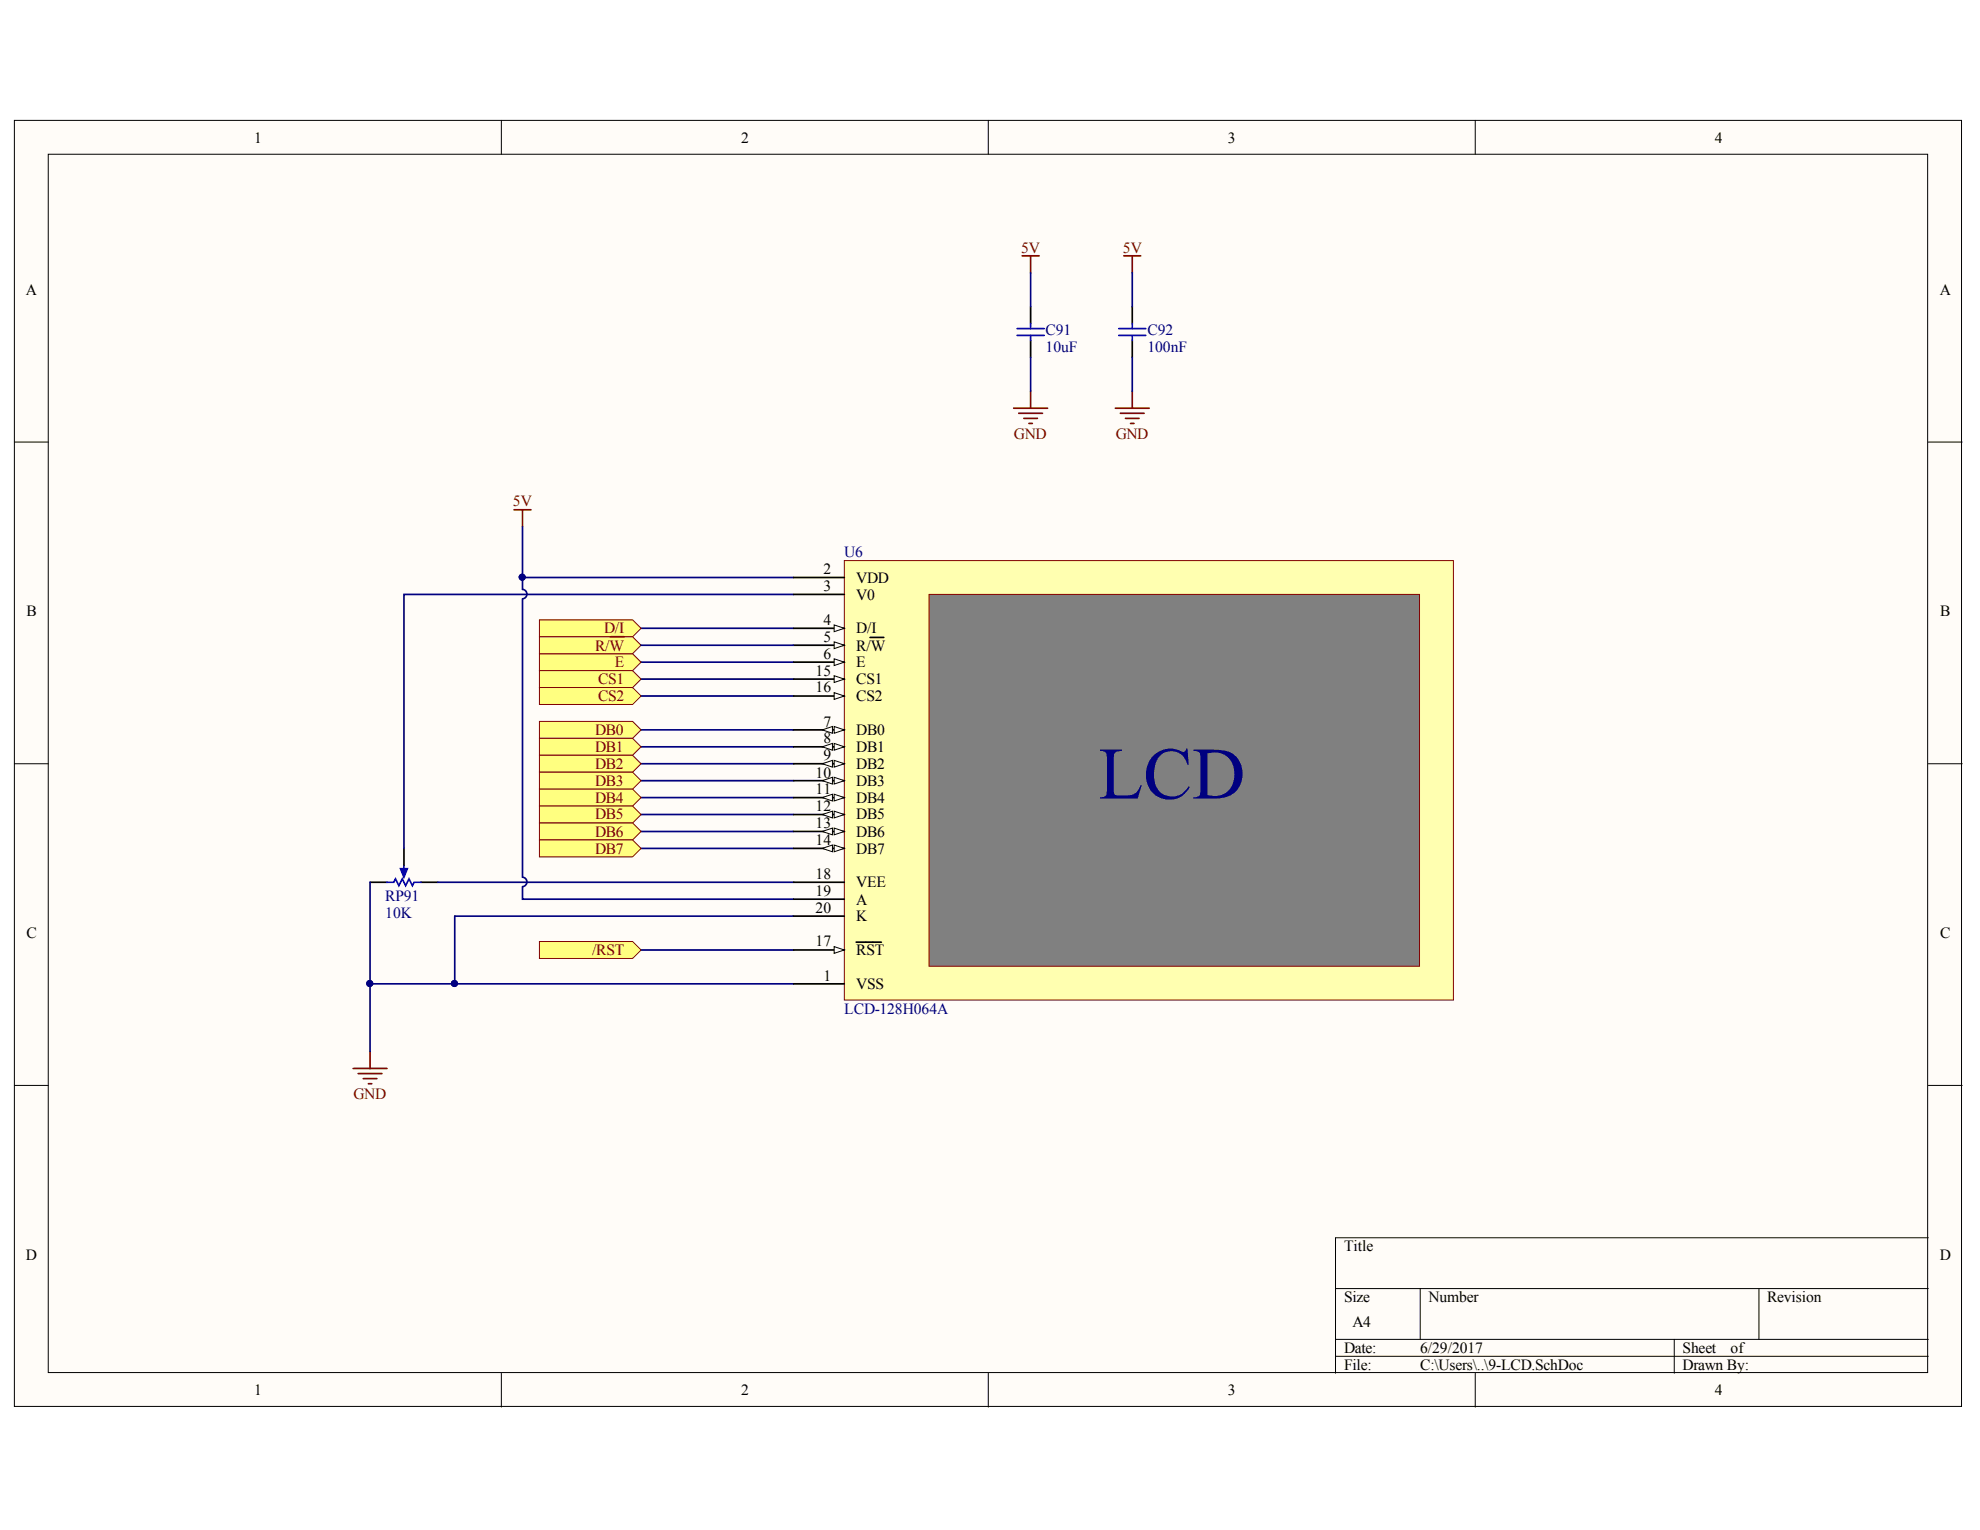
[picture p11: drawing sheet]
<svg xmlns="http://www.w3.org/2000/svg" width="279mm" height="216mm" viewBox="0 0 279 216" stroke-linecap="round" stroke-linejoin="round" font-family="sans-serif">
<defs><g id="words">
<text font-size="10.4" fill="#000080" x="155" y="112.7">LCD</text>
<g font-size="2.2">
<text x="35.9" y="20.1">1</text>
<text x="104.6" y="20.1">2</text>
<text x="173.3" y="20.1">3</text>
<text x="242" y="20.1">4</text>
<text x="3.6" y="41.6">A</text>
<text x="273.7" y="41.6">A</text>
<text x="116.2" y="81.1">2</text>
<text x="116.2" y="83.4">3</text>
<text x="120.8" y="82.2">VDD</text>
<text x="3.7" y="87">B</text>
<text x="116.2" y="88.2">4</text>
<text x="120.8" y="89.3">D/I</text>
<text x="120.8" y="84.6">V0</text>
<text x="273.8" y="87">B</text>
<text x="115.1" y="95.4">15</text>
<text x="116.2" y="90.6">5</text>
<text x="116.2" y="93">6</text>
<text x="120.8" y="91.8">R/W</text>
<text x="120.8" y="94.2">E</text>
<text x="115.1" y="97.7">16</text>
<text x="120.8" y="96.5">CS1</text>
<text x="120.8" y="99">CS2</text>
<text x="116.2" y="102.5">7</text>
<text x="116.2" y="104.9">8</text>
<text x="116.2" y="107.3">9</text>
<text x="120.8" y="103.7">DB0</text>
<text x="120.8" y="106.1">DB1</text>
<text x="115.1" y="109.7">10</text>
<text x="115.1" y="112.1">11</text>
<text x="120.8" y="108.5">DB2</text>
<text x="120.8" y="110.9">DB3</text>
<text x="120.8" y="113.3">DB4</text>
<text x="115.1" y="114.5">12</text>
<text x="115.1" y="116.8">13</text>
<text x="115.1" y="119.3">14</text>
<text x="120.8" y="115.6">DB5</text>
<text x="120.8" y="118.1">DB6</text>
<text x="115.1" y="124">18</text>
<text x="120.8" y="120.5">DB7</text>
<text x="120.8" y="125.2">VEE</text>
<text x="115.1" y="126.5">19</text>
<text x="115.1" y="128.8">20</text>
<text x="120.8" y="127.6">A</text>
<text x="120.8" y="130">K</text>
<text x="3.7" y="132.4">C</text>
<text x="115.1" y="133.6">17</text>
<text x="120.8" y="134.7">RST</text>
<text x="273.8" y="132.4">C</text>
<text x="116.2" y="138.4">1</text>
<text x="120.8" y="139.6">VSS</text>
<text x="3.6" y="177.8">D</text>
<text x="189.7" y="176.6">Title</text>
<text x="273.7" y="177.8">D</text>
<text x="189.7" y="183.8">Size</text>
<text x="201.6" y="183.8">Number</text>
<text x="249.4" y="183.8">Revision</text>
<text x="189.7" y="191">Date:</text>
<text x="190.8" y="187.3">A4</text>
<text x="200.4" y="191">6/29/2017</text>
<text x="237.4" y="191">Sheet</text>
<text x="244.2" y="191">of</text>
<text x="35.9" y="196.9">1</text>
<text x="104.6" y="196.9">2</text>
<text x="173.3" y="196.9">3</text>
<text x="189.7" y="193.3">File:</text>
<text x="200.4" y="193.3">C:\Users\..\9-LCD.SchDoc</text>
<text x="237.4" y="193.3">Drawn By:</text>
<text x="242" y="196.9">4</text>
</g>
<g font-size="2.2" fill="#800000">
<text x="144.1" y="35.7">5V</text>
<text x="158.5" y="35.7">5V</text>
<text x="143.1" y="61.9">GND</text>
<text x="157.4" y="61.9">GND</text>
<text x="72.4" y="71.4">5V</text>
<text x="85.2" y="89.3">D/I</text>
<text x="84" y="91.8">R/W</text>
<text x="86.8" y="94.2">E</text>
<text x="84.4" y="96.5">CS1</text>
<text x="84.4" y="99">CS2</text>
<text x="84" y="103.7">DB0</text>
<text x="84" y="106.1">DB1</text>
<text x="84" y="108.5">DB2</text>
<text x="84" y="110.9">DB3</text>
<text x="84" y="113.3">DB4</text>
<text x="84" y="115.6">DB5</text>
<text x="84" y="118.1">DB6</text>
<text x="84" y="120.5">DB7</text>
<text x="83.5" y="134.7">/RST</text>
<text x="49.9" y="155.1">GND</text>
</g>
<g font-size="2.2" fill="#000080">
<text x="147.6" y="47.3">C91</text>
<text x="161.9" y="47.3">C92</text>
<text x="147.6" y="49.7">10uF</text>
<text x="161.9" y="49.7">100nF</text>
<text x="119.1" y="78.6">U6</text>
<text x="54.4" y="127.1">RP91</text>
<text x="54.4" y="129.5">10K</text>
<text x="119.1" y="143.1">LCD-128H064A</text>
</g>
</g></defs>
<g fill="#fffcf8" stroke="#000" stroke-width=".14">
<path d="M2 17h274.8v181.5h-274.8z"/>
<path d="M6.8 21.8h265.2v171.9h-265.2z"/>
</g>
<g fill="none" stroke="#000" stroke-width=".14">
<path d="M70.7 17v4.8M139.5 17v4.8M208.2 17v4.8M2 62.4h4.8M272.1 62.4h4.8M2 107.8h4.8M272.1 107.8h4.8M2 153.2h4.8M272.1 153.2h4.8M272.1 174.7h-83.6v19.1M70.7 193.8v4.8M139.5 193.8v4.8"/>
<path d="M188.5 181.8h83.6M188.5 189h83.6M188.5 191.4h83.6M200.4 181.8v7.2M208.2 193.8v4.8M236.3 189v4.8M248.2 181.8v7.2"/>
</g>
<path d="M72.5 71.9h2.4M73.7 71.9v2.4" fill="none" stroke="#800000" stroke-width=".24"/>
<path d="M90.5 93.4h21.5M90.5 88.7h21.5M90.5 95.8h21.5M90.5 98.2h21.5M90.5 103h21.5M90.5 105.4h21.5M90.5 107.8h21.5M90.5 110.2h21.5M90.5 112.6h21.5M90.5 114.9h21.5M90.5 117.3h21.5M90.5 119.7h21.5" fill="none" stroke="#000080" stroke-width=".24"/>
<path d="M57 119.7v2.4M52.2 124.5h2.4M59.4 124.5h2.4" fill="none" stroke="#000" stroke-width=".24"/>
<path d="M54.6 124.5h1l.2-.5 .5 1 .5-1 .4 1 .5-1 .5 1 .2-.5h1M57 122.1v1.2" fill="none" stroke="#00f" stroke-width=".24"/>
<path d="M56.5 122.6h1l-.5 1.2z" fill="#00f" stroke="#00f" stroke-width=".24"/>
<g fill="#ffff80" stroke="#800000" stroke-width=".14">
<path d="M76.1 92.2h13.2l1.2 1.2-1.2 1.2h-13.2z" fill-rule="evenodd"/>
<path d="M76.1 87.5h13.2l1.2 1.2-1.2 1.2h-13.2z" fill-rule="evenodd"/>
<path d="M76.1 94.6h13.2l1.2 1.2-1.2 1.2h-13.2z" fill-rule="evenodd"/>
<path d="M76.1 97h13.2l1.2 1.2-1.2 1.2h-13.2z" fill-rule="evenodd"/>
<path d="M76.1 101.8h13.2l1.2 1.2-1.2 1.2h-13.2z" fill-rule="evenodd"/>
</g>
<path d="M90.5 134.1h21.5" fill="none" stroke="#000080" stroke-width=".24"/>
<g fill="#ffff80" stroke="#800000" stroke-width=".14">
<path d="M76.1 132.9h13.2l1.2 1.2-1.2 1.1h-13.2z" fill-rule="evenodd"/>
<path d="M76.1 104.2h13.2l1.2 1.2-1.2 1.2h-13.2z" fill-rule="evenodd"/>
<path d="M76.1 106.6h13.2l1.2 1.2-1.2 1.2h-13.2z" fill-rule="evenodd"/>
<path d="M76.1 109h13.2l1.2 1.2-1.2 1.2h-13.2z" fill-rule="evenodd"/>
<path d="M76.1 111.4h13.2l1.2 1.2-1.2 1.1h-13.2z" fill-rule="evenodd"/>
<path d="M76.1 113.7h13.2l1.2 1.2-1.2 1.2h-13.2z" fill-rule="evenodd"/>
<path d="M76.1 116.1h13.2l1.2 1.2-1.2 1.2h-13.2z" fill-rule="evenodd"/>
<path d="M76.1 118.5h13.2l1.2 1.2-1.2 1.2h-13.2z" fill-rule="evenodd"/>
</g>
<path d="M145.4 43.3v2.4M145.4 48v2.4M159.8 43.3v2.4M159.8 48v2.4" fill="none" stroke="#000" stroke-width=".24"/>
<path d="M143.5 47.3h3.8M143.5 46.4h3.8M145.4 45.7v.7M145.4 47.3v.7M157.9 47.3h3.8M157.9 46.4h3.8M159.8 45.7v.7M159.8 47.3v.7" fill="none" stroke="#00f" stroke-width=".24"/>
<g fill="none" stroke="#800000" stroke-width=".24">
<path d="M144.2 36.1h2.4M145.4 36.1v2.4M158.6 36.1h2.4M159.8 36.1v2.4M143 57.6h4.8M143.8 58.3h3.3M144.5 59h1.9M145.2 59.8h.5M145.4 55.2v2.4M157.4 57.6h4.8M158.1 58.3h3.3M158.8 59h1.9"/>
<path d="M159.5 59.8h.5M159.8 55.2v2.4M49.8 150.8h4.8M50.5 151.5h3.4M51.3 152.2h1.9M52 152.9h.5M52.2 148.4v2.4"/>
</g>
<g fill="none" stroke="#000080" stroke-width=".24">
<path d="M145.4 38.5v4.8M159.8 38.5v4.8M145.4 50.4v4.8M159.8 50.4v4.8M73.7 74.3v7.2h38.3M73.7 81.5v1.7a.67 .67 0 0 1 .7 .6 .67 .67 0 0 1-.7 .7M73.7 84.6v39.2a.67 .67 0 0 1 .7 .7 .67 .67 0 0 1-.7 .6M112 83.9h-55v35.8M52.2 124.5v23.9M52.2 138.8h59.8M61.8 124.5h50.2M73.7 125.2v1.7h38.3"/>
<path d="M112 129.3h-47.8v9.5"/>
</g>
<g fill="#000080" stroke="#000080" stroke-width=".14">
<circle cx="52.2" cy="138.8" r=".43"/>
<circle cx="73.7" cy="81.4" r=".43"/>
<circle cx="64.1" cy="138.8" r=".43"/>
</g>
<path d="M119.1 79.1h86v62h-86z" fill="#ffffb0" stroke="#800000" stroke-width=".14"/>
<path d="M112 81.5h7.1M112 88.7h7.1M112 138.8h7.1" fill="none" stroke="#000" stroke-width=".24"/>
<path d="M117.7 88.2l1.4 .5-1.4 .4z" fill="#fffcf8" stroke="#000" stroke-width=".14"/>
<path d="M112 91h7.1" fill="none" stroke="#000" stroke-width=".24"/>
<path d="M117.7 90.6l1.4 .4-1.4 .5z" fill="#fffcf8" stroke="#000" stroke-width=".14"/>
<path d="M112 93.4h7.1M122.8 90h1.9" fill="none" stroke="#000" stroke-width=".24"/>
<path d="M117.7 93l1.4 .4-1.4 .5z" fill="#fffcf8" stroke="#000" stroke-width=".14"/>
<path d="M112 103h7.1" fill="none" stroke="#000" stroke-width=".24"/>
<g fill="#fffcf8" stroke="#000" stroke-width=".14">
<path d="M117.7 102.5l1.4 .5-1.4 .5z"/>
<path d="M116 103l1.5-.5v1z"/>
</g>
<path d="M112 105.4h7.1" fill="none" stroke="#000" stroke-width=".24"/>
<g fill="#fffcf8" stroke="#000" stroke-width=".14">
<path d="M117.7 104.9l1.4 .5-1.4 .5z"/>
<path d="M116 105.4l1.5-.5v1z"/>
</g>
<path d="M112 107.8h7.1" fill="none" stroke="#000" stroke-width=".24"/>
<g fill="#fffcf8" stroke="#000" stroke-width=".14">
<path d="M117.7 107.3l1.4 .5-1.4 .5z"/>
<path d="M116 107.8l1.5-.5v1z"/>
</g>
<path d="M112 110.2h7.1" fill="none" stroke="#000" stroke-width=".24"/>
<g fill="#fffcf8" stroke="#000" stroke-width=".14">
<path d="M117.7 109.7l1.4 .5-1.4 .4z"/>
<path d="M116 110.2l1.5-.5v.9z"/>
</g>
<path d="M112 112.6h7.1" fill="none" stroke="#000" stroke-width=".24"/>
<g fill="#fffcf8" stroke="#000" stroke-width=".14">
<path d="M117.7 112.1l1.4 .5-1.4 .4z"/>
<path d="M116 112.6l1.5-.5v.9z"/>
</g>
<path d="M112 114.9h7.1" fill="none" stroke="#000" stroke-width=".24"/>
<g fill="#fffcf8" stroke="#000" stroke-width=".14">
<path d="M117.7 114.5l1.4 .4-1.4 .5z"/>
<path d="M116 114.9l1.5-.4v.9z"/>
</g>
<path d="M112 117.3h7.1" fill="none" stroke="#000" stroke-width=".24"/>
<g fill="#fffcf8" stroke="#000" stroke-width=".14">
<path d="M117.7 116.9l1.4 .4-1.4 .5z"/>
<path d="M116 117.3l1.5-.4v.9z"/>
</g>
<path d="M112 119.7h7.1" fill="none" stroke="#000" stroke-width=".24"/>
<g fill="#fffcf8" stroke="#000" stroke-width=".14">
<path d="M117.7 119.2l1.4 .5-1.4 .5z"/>
<path d="M116 119.7l1.5-.5v1z"/>
</g>
<path d="M112 134.1h7.1" fill="none" stroke="#000" stroke-width=".24"/>
<path d="M117.7 133.6l1.4 .5-1.4 .4z" fill="#fffcf8" stroke="#000" stroke-width=".14"/>
<path d="M112 83.9h7.1M120.8 133h3.6" fill="none" stroke="#000" stroke-width=".24"/>
<path d="M131.1 83.9h69.2v52.4h-69.2z" fill="#808080" stroke="#800000" stroke-width=".14"/>
<path d="M112 95.8h7.1" fill="none" stroke="#000" stroke-width=".24"/>
<path d="M117.7 95.3l1.4 .5-1.4 .5z" fill="#fffcf8" stroke="#000" stroke-width=".14"/>
<path d="M112 98.2h7.1" fill="none" stroke="#000" stroke-width=".24"/>
<path d="M117.7 97.7l1.4 .5-1.4 .5z" fill="#fffcf8" stroke="#000" stroke-width=".14"/>
<path d="M112 124.5h7.1M112 126.9h7.1M112 129.3h7.1" fill="none" stroke="#000" stroke-width=".24"/>
<path d="M76.1 89.9h13.2l1.2 1.1-1.2 1.2h-13.2z" fill-rule="evenodd" fill="#ffff80" stroke="#800000" stroke-width=".14"/>
<path d="M86.1 89.9h2" fill="none" stroke="#800000" stroke-width=".24"/>
<path d="M90.5 91h21.5" fill="none" stroke="#000080" stroke-width=".24"/>
<use href="#words"/>
</svg>
